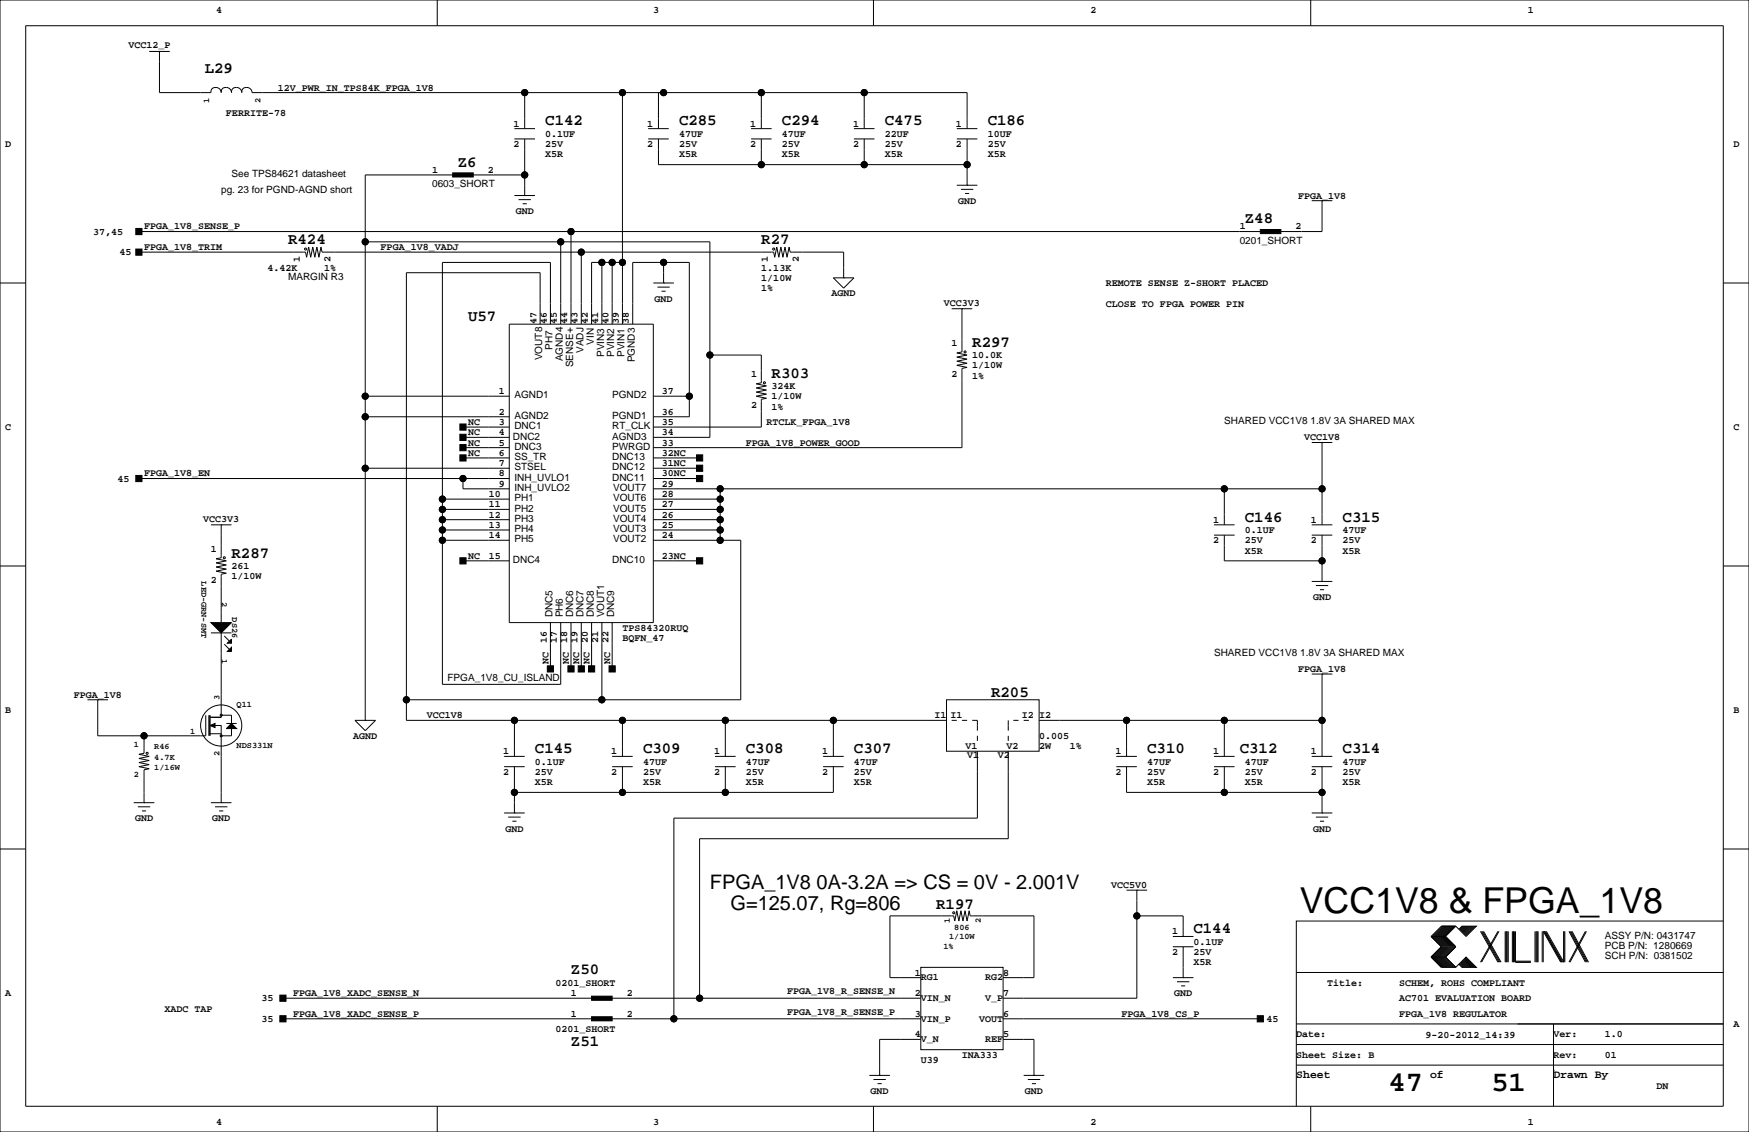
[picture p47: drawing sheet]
<svg xmlns="http://www.w3.org/2000/svg" width="432mm" height="279mm" viewBox="0 0 432 279" stroke-linecap="round" stroke-linejoin="round" font-family="sans-serif">
<defs><g id="words">
<text font-size="8.8" x="320.9" y="225.4">VCC1V8 &amp; FPGA_1V8</text>
<g font-size="7.1">
<text x="342.8" y="269.3">47</text>
<text x="368.2" y="269.3">51</text>
</g>
<g font-size="4.9">
<text x="175.3" y="219.5">FPGA_1V8 0A-3.2A =&gt; CS = 0V - 2.001V</text>
<text x="180.3" y="224.6">G=125.07, Rg=806</text>
</g>
<g font-size="3.9">
<text x="50.5" y="18">L29</text>
<text x="134.6" y="31">C142</text>
<text x="167.6" y="31">C285</text>
<text x="193" y="31">C294</text>
<text x="218.4" y="31">C475</text>
<text x="243.8" y="31">C186</text>
<text x="113" y="41.1">Z6</text>
<text x="307.3" y="55.1">Z48</text>
<text x="71.1" y="60.2">R424</text>
<text x="188" y="60.2">R27</text>
<text x="115.6" y="79.2">U57</text>
<text x="240" y="85.6">R297</text>
<text x="190.5" y="93.2">R303</text>
<text x="307.3" y="128.7">C146</text>
<text x="331.5" y="128.7">C315</text>
<text x="57.1" y="137.6">R287</text>
<text x="244.7" y="171.9">R205</text>
<text x="132.1" y="185.9">C145</text>
<text x="158.7" y="185.9">C309</text>
<text x="184.1" y="185.9">C308</text>
<text x="210.8" y="185.9">C307</text>
<text x="283.2" y="185.9">C310</text>
<text x="306.1" y="185.9">C312</text>
<text x="331.5" y="185.9">C314</text>
<text x="231.1" y="224.4">R197</text>
<text x="294.6" y="230.3">C144</text>
<text x="141" y="240.5">Z50</text>
<text x="141" y="258.3">Z51</text>
</g>
<g font-size="2.8">
<text x="320" y="266.1">Sheet</text>
<text x="353.1" y="266.1">of</text>
<text x="383.5" y="266.1">Drawn By</text>
</g>
<g font-size="2.5">
<text x="53.3" y="3.3">4</text>
<text x="161.3" y="3.3">3</text>
<text x="269.2" y="3.3">2</text>
<text x="377.2" y="3.3">1</text>
<text x="31.7" y="11.9">VCC12_P</text>
<text x="68.6" y="22.4">12V_PWR_IN_TPS84K_FPGA_1V8</text>
<text x="55.8" y="28.5">FERRITE-78</text>
<text x="126.8" y="31.2">1</text>
<text x="134.6" y="33.8">0.1UF</text>
<text x="159.8" y="31.2">1</text>
<text x="167.6" y="33.8">47UF</text>
<text x="185.2" y="31.2">1</text>
<text x="193" y="33.8">47UF</text>
<text x="210.6" y="31.2">1</text>
<text x="218.4" y="33.8">22UF</text>
<text x="236" y="31.2">1</text>
<text x="243.8" y="33.8">10UF</text>
<text x="1.3" y="36.3">D</text>
<text x="126.8" y="36.3">2</text>
<text x="134.6" y="36.3">25V</text>
<text x="134.6" y="38.9">X5R</text>
<text x="159.8" y="36.3">2</text>
<text x="167.6" y="36.3">25V</text>
<text x="167.6" y="38.9">X5R</text>
<text x="185.2" y="36.3">2</text>
<text x="193" y="36.3">25V</text>
<text x="193" y="38.9">X5R</text>
<text x="210.6" y="36.3">2</text>
<text x="218.4" y="36.3">25V</text>
<text x="218.4" y="38.9">X5R</text>
<text x="236" y="36.3">2</text>
<text x="243.8" y="36.3">25V</text>
<text x="243.8" y="38.9">X5R</text>
<text x="428" y="36.3">D</text>
<text x="54.6" y="47.5">pg. 23 for PGND-AGND short</text>
<text x="57.1" y="43.7">See TPS84621 datasheet</text>
<text x="106.7" y="42.7">1</text>
<text x="106.7" y="46.3">0603_SHORT</text>
<text x="120.4" y="42.7">2</text>
<text x="127.3" y="52.8">GND</text>
<text x="236.5" y="50.3">GND</text>
<text x="320.5" y="49">FPGA_1V8</text>
<text x="23" y="57.9">37,45</text>
<text x="35.6" y="56.6">FPGA_1V8_SENSE_P</text>
<text x="306.1" y="56.6">1</text>
<text x="319.8" y="56.6">2</text>
<text x="29.5" y="63">45</text>
<text x="35.6" y="61.7">FPGA_1V8_TRIM</text>
<text x="74" y="64.8" transform="rotate(-90 74 64.8)">1</text>
<text x="81.6" y="64.8" transform="rotate(-90 81.6 64.8)">2</text>
<text x="94" y="61.7">FPGA_1V8_VADJ</text>
<text x="189.6" y="64.8" transform="rotate(-90 189.6 64.8)">1</text>
<text x="197.2" y="64.8" transform="rotate(-90 197.2 64.8)">2</text>
<text x="306.1" y="60.2">0201_SHORT</text>
<text x="66" y="66.8">4.42K</text>
<text x="71.1" y="69.1">MARGIN R3</text>
<text x="80" y="66.8">1%</text>
<text x="188" y="66.8">1.13K</text>
<text x="188" y="69.3">1/10W</text>
<text x="188" y="71.9">1%</text>
<text x="273.1" y="70.6">REMOTE SENSE Z-SHORT PLACED</text>
<text x="161.6" y="74.4">GND</text>
<text x="205.3" y="73.2">AGND</text>
<text x="233" y="75.4">VCC3V3</text>
<text x="273.1" y="75.7">CLOSE TO FPGA POWER PIN</text>
<text x="132.4" y="80" transform="rotate(-90 132.4 80)">47</text>
<text x="135" y="80" transform="rotate(-90 135 80)">46</text>
<text x="137.5" y="80" transform="rotate(-90 137.5 80)">45</text>
<text x="140" y="80" transform="rotate(-90 140 80)">44</text>
<text x="142.6" y="80" transform="rotate(-90 142.6 80)">43</text>
<text x="145.1" y="80" transform="rotate(-90 145.1 80)">42</text>
<text x="147.7" y="80" transform="rotate(-90 147.7 80)">41</text>
<text x="150.2" y="80" transform="rotate(-90 150.2 80)">40</text>
<text x="152.7" y="80" transform="rotate(-90 152.7 80)">39</text>
<text x="155.3" y="80" transform="rotate(-90 155.3 80)">38</text>
<text x="133.9" y="88.9" transform="rotate(-90 133.9 88.9)">VOUT8</text>
<text x="136.4" y="86.4" transform="rotate(-90 136.4 86.4)">PH7</text>
<text x="139" y="89.2" transform="rotate(-90 139 89.2)">AGND4</text>
<text x="144" y="87.1" transform="rotate(-90 144 87.1)">VADJ</text>
<text x="146.6" y="85.1" transform="rotate(-90 146.6 85.1)">VIN</text>
<text x="149.1" y="88.1" transform="rotate(-90 149.1 88.1)">PVIN3</text>
<text x="151.7" y="88.1" transform="rotate(-90 151.7 88.1)">PVIN2</text>
<text x="154.2" y="88.1" transform="rotate(-90 154.2 88.1)">PVIN1</text>
<text x="156.7" y="89.4" transform="rotate(-90 156.7 89.4)">PGND3</text>
<text x="234.9" y="85.4">1</text>
<text x="240" y="88.4">10.0K</text>
<text x="141.5" y="90.7" transform="rotate(-90 141.5 90.7)">SENSE+</text>
<text x="185.4" y="93.1">1</text>
<text x="234.9" y="93.1">2</text>
<text x="240" y="90.9">1/10W</text>
<text x="240" y="93.5">1%</text>
<text x="123.2" y="97.3">1</text>
<text x="127" y="98.3">AGND1</text>
<text x="151.1" y="98.3">PGND2</text>
<text x="163.4" y="97.3">37</text>
<text x="185.4" y="100.7">2</text>
<text x="190.5" y="96">324K</text>
<text x="190.5" y="98.6">1/10W</text>
<text x="190.5" y="101.1">1%</text>
<text x="1.3" y="106.2">C</text>
<text x="115.6" y="107.4">NC</text>
<text x="115.6" y="104.9">NC</text>
<text x="123.2" y="102.4">2</text>
<text x="123.2" y="104.9">3</text>
<text x="123.2" y="107.4">4</text>
<text x="127" y="103.4">AGND2</text>
<text x="127" y="105.9">DNC1</text>
<text x="151.1" y="103.4">PGND1</text>
<text x="151.1" y="105.9">RT_CLK</text>
<text x="163.4" y="107.4">34</text>
<text x="163.4" y="102.4">36</text>
<text x="163.4" y="104.9">35</text>
<text x="189.2" y="104.9">RTCLK_FPGA_1V8</text>
<text x="302.3" y="104.7">SHARED VCC1V8 1.8V 3A SHARED MAX</text>
<text x="428" y="106.2">C</text>
<text x="115.6" y="112.5">NC</text>
<text x="115.6" y="110">NC</text>
<text x="123.2" y="110">5</text>
<text x="123.2" y="112.5">6</text>
<text x="126.6" y="108.5">DNC2</text>
<text x="127" y="111">DNC3</text>
<text x="127" y="113.6">SS_TR</text>
<text x="151.1" y="108.5">AGND3</text>
<text x="151.1" y="113.6">DNC13</text>
<text x="151.1" y="111">PWRGD</text>
<text x="163.4" y="112.5">32NC</text>
<text x="163.4" y="110">33</text>
<text x="184.1" y="110">FPGA_1V8_POWER_GOOD</text>
<text x="321.9" y="108.7">VCC1V8</text>
<text x="29" y="118.9">45</text>
<text x="35.6" y="117.6">FPGA_1V8_EN</text>
<text x="123.2" y="117.6">8</text>
<text x="123.2" y="115.1">7</text>
<text x="127" y="118.6">INH_UVLO1</text>
<text x="127" y="116.1">STSEL</text>
<text x="151.1" y="118.6">DNC11</text>
<text x="151.1" y="116.1">DNC12</text>
<text x="163.4" y="117.6">30NC</text>
<text x="163.4" y="115.1">31NC</text>
<text x="120.6" y="122.7">10</text>
<text x="120.6" y="125.2">11</text>
<text x="123.2" y="120.1">9</text>
<text x="127" y="121.2">INH_UVLO2</text>
<text x="127" y="123.7">PH1</text>
<text x="151.4" y="123.7">VOUT6</text>
<text x="151.4" y="121.2">VOUT7</text>
<text x="163.4" y="122.7">28</text>
<text x="163.4" y="120.1">29</text>
<text x="163.4" y="125.2">27</text>
<text x="50.2" y="128.8">VCC3V3</text>
<text x="120.6" y="127.8">12</text>
<text x="120.6" y="130.3">13</text>
<text x="127" y="126.3">PH2</text>
<text x="127" y="128.8">PH3</text>
<text x="127" y="131.3">PH4</text>
<text x="151.4" y="131.3">VOUT3</text>
<text x="151.4" y="128.8">VOUT4</text>
<text x="151.4" y="126.3">VOUT5</text>
<text x="163.4" y="130.3">25</text>
<text x="163.4" y="127.8">26</text>
<text x="299.5" y="129">1</text>
<text x="307.3" y="131.6">0.1UF</text>
<text x="323.6" y="129">1</text>
<text x="331.5" y="131.6">47UF</text>
<text x="52.1" y="136.2">1</text>
<text x="115.6" y="137.9">NC</text>
<text x="120.6" y="137.9">15</text>
<text x="120.6" y="132.8">14</text>
<text x="127" y="133.9">PH5</text>
<text x="151.4" y="133.9">VOUT2</text>
<text x="163.4" y="137.9">23NC</text>
<text x="163.4" y="132.8">24</text>
<text x="299.5" y="134.1">2</text>
<text x="307.3" y="134.1">25V</text>
<text x="307.3" y="136.7">X5R</text>
<text x="323.6" y="134.1">2</text>
<text x="331.5" y="134.1">25V</text>
<text x="331.5" y="136.7">X5R</text>
<text x="52.1" y="143.9">2</text>
<text x="57.1" y="140.5">261</text>
<text x="57.1" y="143">1/10W</text>
<text x="126.6" y="139">DNC4</text>
<text x="151.1" y="139">DNC10</text>
<text x="324.2" y="148.1">GND</text>
<text x="136.4" y="152.4" transform="rotate(-90 136.4 152.4)">DNC5</text>
<text x="139" y="152.4" transform="rotate(-90 139 152.4)">PH6</text>
<text x="141.5" y="152.4" transform="rotate(-90 141.5 152.4)">DNC6</text>
<text x="144" y="152.4" transform="rotate(-90 144 152.4)">DNC7</text>
<text x="146.6" y="152.4" transform="rotate(-90 146.6 152.4)">DNC8</text>
<text x="149.1" y="152.4" transform="rotate(-90 149.1 152.4)">VOUT1</text>
<text x="151.7" y="152.4" transform="rotate(-90 151.7 152.4)">DNC9</text>
<text x="153.7" y="155.7">TPS84320RUQ</text>
<text x="135" y="158.8" transform="rotate(-90 135 158.8)">16</text>
<text x="137.5" y="158.8" transform="rotate(-90 137.5 158.8)">17</text>
<text x="140" y="158.8" transform="rotate(-90 140 158.8)">18</text>
<text x="142.6" y="158.8" transform="rotate(-90 142.6 158.8)">19</text>
<text x="145.1" y="158.8" transform="rotate(-90 145.1 158.8)">20</text>
<text x="147.7" y="158.8" transform="rotate(-90 147.7 158.8)">21</text>
<text x="150.2" y="158.8" transform="rotate(-90 150.2 158.8)">22</text>
<text x="153.7" y="158.2">BQFN_47</text>
<text x="299.7" y="161.8">SHARED VCC1V8 1.8V 3A SHARED MAX</text>
<text x="135.4" y="163.8" transform="rotate(-90 135.4 163.8)">NC</text>
<text x="140.5" y="163.8" transform="rotate(-90 140.5 163.8)">NC</text>
<text x="143" y="163.8" transform="rotate(-90 143 163.8)">NC</text>
<text x="145.5" y="163.8" transform="rotate(-90 145.5 163.8)">NC</text>
<text x="150.6" y="163.8" transform="rotate(-90 150.6 163.8)">NC</text>
<text x="320.5" y="165.9">FPGA_1V8</text>
<text x="18.2" y="172.2">FPGA_1V8</text>
<text x="110.5" y="168.2">FPGA_1V8_CU_ISLAND</text>
<text x="1.3" y="176">B</text>
<text x="105.4" y="177.3">VCC1V8</text>
<text x="230.7" y="177.3">I1</text>
<text x="234.7" y="177.2">I1</text>
<text x="252.3" y="177.2">I2</text>
<text x="256.5" y="177.3">I2</text>
<text x="428" y="176">B</text>
<text x="87.2" y="182.4">AGND</text>
<text x="238.3" y="184.8">V1</text>
<text x="248.5" y="184.8">V2</text>
<text x="256.5" y="182.4">0.005</text>
<text x="256.5" y="184.9">2W</text>
<text x="264.2" y="184.9">1%</text>
<text x="124.2" y="186.2">1</text>
<text x="124.2" y="191.3">2</text>
<text x="132.1" y="191.3">25V</text>
<text x="132.1" y="188.7">0.1UF</text>
<text x="150.9" y="186.2">1</text>
<text x="150.9" y="191.3">2</text>
<text x="158.7" y="188.7">47UF</text>
<text x="158.7" y="191.3">25V</text>
<text x="176.3" y="186.2">1</text>
<text x="176.3" y="191.3">2</text>
<text x="184.1" y="188.7">47UF</text>
<text x="184.1" y="191.3">25V</text>
<text x="203" y="186.2">1</text>
<text x="203" y="191.3">2</text>
<text x="210.8" y="188.7">47UF</text>
<text x="210.8" y="191.3">25V</text>
<text x="238.8" y="187">V1</text>
<text x="246.4" y="187">V2</text>
<text x="275.4" y="186.2">1</text>
<text x="275.4" y="191.3">2</text>
<text x="283.2" y="188.7">47UF</text>
<text x="283.2" y="191.3">25V</text>
<text x="299.5" y="186.2">1</text>
<text x="299.5" y="191.3">2</text>
<text x="307.3" y="188.7">47UF</text>
<text x="307.3" y="191.3">25V</text>
<text x="323.6" y="186.2">1</text>
<text x="323.6" y="191.3">2</text>
<text x="331.5" y="188.7">47UF</text>
<text x="331.5" y="191.3">25V</text>
<text x="132.1" y="193.8">X5R</text>
<text x="158.7" y="193.8">X5R</text>
<text x="184.1" y="193.8">X5R</text>
<text x="210.8" y="193.8">X5R</text>
<text x="283.2" y="193.8">X5R</text>
<text x="307.3" y="193.8">X5R</text>
<text x="331.5" y="193.8">X5R</text>
<text x="33.3" y="202.7">GND</text>
<text x="52.4" y="202.7">GND</text>
<text x="124.8" y="205.2">GND</text>
<text x="324.2" y="205.2">GND</text>
<text x="274.3" y="219.2">VCC5V0</text>
<text x="289.3" y="230.6">1</text>
<text x="294.6" y="233.2">0.1UF</text>
<text x="396.2" y="231.7">ASSY P/N: 0431747</text>
<text x="289.3" y="235.7">2</text>
<text x="294.6" y="235.7">25V</text>
<text x="294.6" y="238.3">X5R</text>
<text x="396.2" y="234.2">PCB P/N: 1280669</text>
<text x="396.2" y="236.8">SCH P/N: 0381502</text>
<text x="1.3" y="245.9">A</text>
<text x="72.4" y="245.9">FPGA_1V8_XADC_SENSE_N</text>
<text x="137.2" y="243.3">0201_SHORT</text>
<text x="141" y="245.9">1</text>
<text x="154.7" y="245.9">2</text>
<text x="194.3" y="245.5">FPGA_1V8_R_SENSE_N</text>
<text x="225.8" y="245.9">2</text>
<text x="225.8" y="240.8">1</text>
<text x="227.3" y="242">RG1</text>
<text x="243.2" y="242">RG2</text>
<text x="247.6" y="245.9">7</text>
<text x="247.6" y="240.8">8</text>
<text x="289.9" y="245.9">GND</text>
<text x="327.7" y="243.3">Title:</text>
<text x="345.4" y="243.3">SCHEM, ROHS COMPLIANT</text>
<text x="40.6" y="249.7">XADC TAP</text>
<text x="64.6" y="247.1">35</text>
<text x="72.4" y="251">FPGA_1V8_XADC_SENSE_P</text>
<text x="141" y="251">1</text>
<text x="154.7" y="251">2</text>
<text x="194.3" y="250.5">FPGA_1V8_R_SENSE_P</text>
<text x="225.8" y="251">3</text>
<text x="227.3" y="247.1">VIN_N</text>
<text x="243.2" y="247.1">V_P</text>
<text x="247.6" y="251">6</text>
<text x="276.9" y="251">FPGA_1V8_CS_P</text>
<text x="345.4" y="247.1">AC701 EVALUATION BOARD</text>
<text x="345.4" y="251">FPGA_1V8 REGULATOR</text>
<text x="64.6" y="252.2">35</text>
<text x="137.2" y="254.8">0201_SHORT</text>
<text x="225.8" y="256">4</text>
<text x="227.3" y="252.2">VIN_P</text>
<text x="227.3" y="257.2">V_N</text>
<text x="241.7" y="252.2">VOUT</text>
<text x="243.2" y="257.2">REF</text>
<text x="247.6" y="256">5</text>
<text x="312.7" y="252.2">45</text>
<text x="320" y="256">Date:</text>
<text x="351.9" y="256.3">9-20-2012_14:39</text>
<text x="383.5" y="256">Ver:</text>
<text x="396.2" y="256">1.0</text>
<text x="428" y="253.5">A</text>
<text x="227.3" y="262.4">U39</text>
<text x="237.5" y="261.1">INA333</text>
<text x="320" y="261.1">Sheet Size: B</text>
<text x="383.5" y="261.1">Rev:</text>
<text x="396.2" y="261.1">01</text>
<text x="408.9" y="268.7">DN</text>
<text x="214.9" y="270">GND</text>
<text x="253" y="270">GND</text>
<text x="53.3" y="277.6">4</text>
<text x="161.3" y="277.6">3</text>
<text x="269.2" y="277.6">2</text>
<text x="377.2" y="277.6">1</text>
</g>
<g font-size="2.1">
<text x="51.6" y="25.4" transform="rotate(-90 51.6 25.4)">1</text>
<text x="64.3" y="25.4" transform="rotate(-90 64.3 25.4)">2</text>
<text x="49.7" y="143.5" transform="rotate(90 49.7 143.5)">LED-GRN-SMT</text>
<text x="54.8" y="148.6" transform="rotate(90 54.8 148.6)">2</text>
<text x="57.3" y="152.4" transform="rotate(90 57.3 152.4)">DS26</text>
<text x="54.8" y="162.6" transform="rotate(90 54.8 162.6)">1</text>
<text x="54.2" y="172.7" transform="rotate(-90 54.2 172.7)">3</text>
<text x="58.4" y="174.6">Q11</text>
<text x="33" y="184.3">1</text>
<text x="38.1" y="185">R46</text>
<text x="47" y="181.2">1</text>
<text x="58.4" y="184.7">NDS331N</text>
<text x="33" y="191.9">2</text>
<text x="38.1" y="187.5">4.7K</text>
<text x="38.1" y="190.1">1/16W</text>
<text x="54.2" y="186.7" transform="rotate(-90 54.2 186.7)">2</text>
<text x="234.5" y="227.8" transform="rotate(-90 234.5 227.8)">1</text>
<text x="242.1" y="227.8" transform="rotate(-90 242.1 227.8)">2</text>
<text x="234.3" y="231.7">1/10W</text>
<text x="235.6" y="229.4">806</text>
<text x="232.9" y="234.3">1%</text>
</g>
</g></defs>
<g fill="none" stroke="#000" stroke-width=".25">
<path d="M0 0h431.8v279.4h-431.8zM6.3 6.4h419.1v266.6h-419.1zM36.8 12.7h5.1M39.4 12.7h.1M39.4 12.7v10.2h12.7a1.26 1.26 0 0 1 1.3-1.4 1.26 1.26 0 0 1 1.2 1.4 1.27 1.27 0 0 1 1.3-1.4 1.27 1.27 0 0 1 1.2 1.4 1.05 1.05 0 0 1 1.3-1.3M107.9 0v6.4M215.6 0v6.4M323.6 0v6.4M58.4 21.6a1.27 1.27 0 0 1 1.3 1.3M59.7 22.9a1.26 1.26 0 0 1 1.3-1.4 1.26 1.26 0 0 1 1.2 1.4h176.6v8.9M127 34.3h5.1M127 31.8h5.1"/>
<path d="M129.5 22.9v8.9M129.5 34.3v14M153.7 22.9v57.1M160 34.3h5.1M160 31.8h5.1M162.6 22.9v8.9M162.6 34.3v6.3h76.2M185.4 34.3h5.1M185.4 31.8h5.1M188 22.9v8.9M188 34.3v6.3M210.8 34.3h5.1"/>
<path d="M210.8 31.8h5.1M213.4 22.9v8.9M213.4 34.3v6.3M236.2 34.3h5.1M236.2 31.8h5.1M238.8 34.3v11.4M34.3 57.2h276.8M90.2 59.7h85.1v48.2h-14M111.8 43.2h-21.6v134.6M116.8 43.2h12.7M127 48.3h5.1M128 49.3h3.1"/>
<path d="M129 50.3h1M129.5 48.3h.1M138.4 59.7v20.3M141 57.2v22.8M236.2 45.7h5.1M237.2 46.7h3.1M238.3 47.8h1M238.8 45.7h.1M323.8 49.5h5.1M326.4 49.5h.1M326.4 49.5v7.7h-10.2M0 69.8h6.3"/>
<path d="M34.3 62.2h41.1l.3 1.3 .5-2.5 .5 2.5 .5-2.5 .5 2.5 .5-2.5 .5 2.5 .5-2.5 .3 1.2h111.5l.3 1.3 .5-2.5 .5 2.5 .5-2.5 .5 2.5 .5-2.5 .5 2.5 .5-2.5 .3 1.2h13.2v6.4M143.5 62.2v17.8M148.6 64.8v15.2M151.1 64.8v15.2M153.7 64.8h-7.7v15.2M161.3 69.8h5.1M162.3 70.9h3.1M163.3 71.9h1M163.8 69.8h.1M163.8 64.8v5M205.7 68.6h5.1l-2.5 2.5zM208.3 68.6h.1"/>
<path d="M234.9 76.2h5.1M237.5 76.2h.1M237.5 76.2v10.7l-1.3 .2 2.6 .5-2.6 .5 2.6 .5-2.6 .6 2.6 .5-2.6 .5 2.6 .5-1.3 .2v19.6h-76.2M425.4 69.8h6.4M90.2 97.8h35.5M125.7 80h35.6v73.7h-35.6zM133.3 80v-12.7h-33v110.5h133.4M135.9 80v-15.2h-26.7v104.1h29.2v-15.2M156.2 80v-15.2h14v38.1h-8.9M161.3 97.8h8.9M175.3 87.6h12.7v6.9l-1.3 .2 2.5 .5-2.5 .6 2.5 .5-2.5 .5 2.5 .5-2.5 .5 2.5 .5-1.2 .3v6.8h-26.7M34.3 118.1h91.4"/>
<path d="M90.2 115.6h35.5M90.2 102.9h35.5M114.3 118.1v2.6h11.4M114.3 105.4h11.4M114.3 107.9h11.4M114.3 110.5h11.4M114.3 113h11.4M161.3 118.1h11.4M161.3 115.6h11.4M161.3 113h11.4M323.8 109.2h5.1M326.4 109.2h.1"/>
<path d="M326.4 109.2v20.3M0 139.7h6.3M52.1 129.5h5M54.6 129.5h.1M54.6 129.5v8.2l-1.3 .2 2.6 .5-2.6 .5 2.6 .5-2.6 .6 2.6 .5-2.6 .5 2.6 .5-1.3 .2v12M109.2 133.3h16.5M109.2 130.8h16.5M109.2 128.3h16.5M109.2 125.7h16.5M109.2 123.2h16.5M114.3 138.4h11.4M161.3 120.7h165.1"/>
<path d="M161.3 133.3h21.6v39.4h-82.6M161.3 130.8h16.5M161.3 128.3h16.5M161.3 125.7h16.5M161.3 123.2h16.5M161.3 138.4h11.4M177.8 120.7v12.6M299.7 129.5h5.1M299.7 132.1h5.1M302.3 120.7v8.8M302.3 132.1v6.3h24.1M323.8 129.5h5.1"/>
<path d="M323.8 132.1h5.1M326.4 132.1v11.4M425.4 139.7h6.4M52.1 156.2h5M54.6 156.2v20.8h-2.8M55.4 157l1.2 1.2M55.4 159l1.2 1.3M135.9 153.7v11.4M141 153.7v11.4M143.5 153.7v11.4M146 153.7v11.4M148.6 153.7v19"/>
<path d="M151.1 153.7v11.4M323.8 143.5h5.1M324.9 144.5h3M325.9 145.5h1M326.4 143.5h.1M21.6 172.7h5.1M24.1 172.7h.1M24.1 172.7v8.9h26.7v-5.1M51.6 176.5v5.1M51.8 176.5v5.1M53.1 179.1h1.5v19M54.6 176.5h2.5v2.1"/>
<path d="M55.9 178.6h2.5M57.1 179.8v1.8h-2.5M87.6 177.8h5.1l-2.5 2.5zM90.2 177.8h.1M127 177.8v8.9M153.7 177.8v8.9M179.1 177.8v8.9M205.7 177.8v8.9M233.7 172.7h22.8v12.7h-22.8zM234.9 177.8h1.3M237.5 177.8h1.3M240 177.8h1.3v2.5"/>
<path d="M248.9 177.8v2.5M250.2 177.8h1.3M252.7 177.8h1.3M256.5 177.8h69.9M278.1 177.8v8.9M302.3 177.8v8.9M323.8 166.4h5.1M326.4 166.4h.1M326.4 166.4v20.3M33 198.1h5.1M34 199.1h3.1M35.6 198.1h.1"/>
<path d="M35.6 181.6v4.3l-1.3 .3 2.5 .5-2.5 .5 2.5 .5-2.5 .5 2.5 .5-2.5 .5 2.5 .5-1.2 .3v8.1M51.8 181.1h2.8M52.1 198.1h5M53.1 199.1h3M54.6 198.1h.1M124.5 189.2h5M124.5 186.7h5M127 189.2v11.5M151.1 189.2h5.1M151.1 186.7h5.1M153.7 189.2v6.4M176.5 189.2h5.1"/>
<path d="M176.5 186.7h5.1M179.1 189.2v6.4M203.2 189.2h5.1M203.2 186.7h5.1M205.7 189.2v6.4h-78.7M241.3 181.6v1.3M241.3 185.4v16.5h-74.9v49.6M248.9 181.6v1.3M248.9 185.4v21.6h-76.2v39.4M275.6 189.2h5.1M275.6 186.7h5.1M278.1 189.2v6.4h48.3"/>
<path d="M299.7 189.2h5.1M299.7 186.7h5.1M302.3 189.2v6.4M323.8 189.2h5.1M323.8 186.7h5.1M326.4 189.2v11.5M0 209.5h6.3M35.1 200.2h1M54.1 200.2h1M124.5 200.7h5M125.5 201.7h3M126.5 202.7h1"/>
<path d="M127 200.7h.1M278.1 219.7h5.1M280.7 219.7h.1M280.7 219.7v26.7h-33.1M323.8 200.7h5.1M324.9 201.7h3M325.9 202.7h1M326.4 200.7h.1M425.4 209.5h6.4M227.3 238.8h20.3v20.3h-20.3zM280.7 226.1h11.4v5M289.6 233.7h5"/>
<path d="M289.6 231.1h5M292.1 233.7v7.6M353.3 231.1h3.6M353.3 236.2l2.6 2.6h3.5M353.3 231.1l2.6 2.6-2.6 2.5M353.3 236.2h3.6M356.1 228.6l-2.5 2.5 2.5 2.6-2.5 2.5 2.5 2.6M356.4 228.6l-2.6 2.5 2.6 2.6-2.6 2.5 2.6 2.6M356.6 228.6l-2.5 2.5 2.5 2.6-2.5 2.5 2.5 2.6M356.9 228.6l-2.6 2.5 2.6 2.6-2.6 2.5 2.6 2.6M356.9 231.1l2.5 2.6-2.5 2.5M356.9 236.2l2.5 2.6"/>
<path d="M357.1 228.6l-2.5 2.5 2.5 2.6-2.5 2.5 2.5 2.6M357.4 228.6l-2.6 2.5 2.6 2.6-2.6 2.5 2.6 2.6M357.6 228.6l-2.5 2.5 2.5 2.6-2.5 2.5 2.5 2.6M357.9 228.6l-2.6 2.5 2.6 2.6-2.6 2.5 2.6 2.6M358.1 228.6l-2.5 2.5 2.5 2.6-2.5 2.5 2.5 2.6M358.4 228.6l-2.5 2.5 2.5 2.6-2.5 2.5 2.5 2.6M358.6 228.6l-2.5 2.5 2.5 2.6-2.5 2.5 2.5 2.6M358.9 228.6l-2.5 2.5 2.5 2.6-2.5 2.5 2.5 2.6M359.2 228.6l-2.6 2.5 2.6 2.6-2.6 2.5 2.6 2.6M359.4 228.6l2.5 2.5 2.6-2.5h-3.6l-.7 .8M359.4 228.6h-3.5l-2.6 2.5M359.4 228.6l-2.5 2.5"/>
<path d="M360.2 238l.7 .8h3.6l-2.6-2.6-2.5 2.6M360.4 237.7l1 1.1M360.4 238l.8 .8M360.7 237.5l1.2 1.3M360.7 237.7l1 1.1M360.9 237.2l1.6 1.6M360.9 237.5l1.3 1.3M361.2 237l1.8 1.8M361.2 237.2l1.5 1.6M361.2 228.6l-.8 .8M361.4 236.7l2.1 2.1M361.4 237l1.8 1.8"/>
<path d="M361.4 228.6l-1 1M361.7 236.5l2.3 2.3M361.7 236.7l2 2.1M361.7 228.6l-1 1M361.9 236.5l2.3 2.3M361.9 228.6l-1.2 1.3M362.2 228.6l-1.3 1.3M362.5 228.6l-1.6 1.5M362.7 228.6l-1.5 1.5M363 228.6l-1.8 1.8M363.2 228.6l-1.8 1.8M363.5 228.6l-2.1 2"/>
<path d="M363.7 228.6l-2 2M364 228.6l-2.3 2.3M364.2 228.6l-2.3 2.3M365.5 229.9l4.3 7.6M365.8 229.9l4.3 7.6M366 229.9l4.3 7.6M366.3 229.9l4.3 7.6M369.8 229.9l-4.3 7.6M370.1 229.9l-4.3 7.6M371.6 229.9v7.6M371.9 229.9v7.6M372.1 229.9v7.6"/>
<path d="M372.4 229.9v7.6M373.4 229.9v7.6M373.6 229.9v7.6M373.9 229.9v7.6M374.1 229.9v7.6h3.9M374.1 237.2h3.9M379 229.9v7.6M379.2 229.9v7.6M379.5 229.9v7.6M379.7 229.9v7.6M380.7 229.9v7.6M381 237.5v-7.6l4.3 7.6"/>
<path d="M381.3 229.9l4.3 7.6M381.5 229.9l4.3 7.6M381.8 229.9l4.3 7.6v-7.6M386.3 229.9v7.6M387.3 229.9l4.1 7.6M387.6 229.9l4.1 7.6M387.9 229.9l4 7.6M388.1 229.9l4.1 7.6M391.4 229.9l-4.1 7.6M391.7 229.9l-4.1 7.6M425.4 227.3h-105.4v35.6M69.8 246.4h76.2"/>
<path d="M69.8 251.5h76.2M151.1 246.4h76.2M151.1 251.5h76.2M227.3 241.3h-7.6v-15.2h15.8l.2 1.2 .5-2.5 .5 2.5 .5-2.5 .5 2.5 .6-2.5 .5 2.5 .5-2.5 .2 1.3h15.8v15.2h-7.7M227.3 256.5h-10.1v8.9M247.6 256.5h7.7v8.9M247.6 251.5h63.5M289.6 241.3h5M290.6 242.3h3M291.6 243.3h1M292.1 241.3h.1M320 257.8h105.4"/>
<path d="M320 252.7h105.4M320 240h105.4M383.5 252.7v20.3M107.9 273v6.4M214.6 265.4h5.1M215.6 266.4h3.1M215.6 273v6.4M216.7 267.5h1M217.2 265.4h.1M252.7 265.4h5.1M253.7 266.4h3.1M254.8 267.5h1"/>
<path d="M255.3 265.4h.1M320 262.9v10.1M320 262.9h105.4M323.6 273v6.4M383.5 264.2h.1"/>
<circle cx="129.5" cy="22.9" r=".76"/>
<circle cx="153.7" cy="22.9" r=".76"/>
<circle cx="163.8" cy="22.9" r=".76"/>
<circle cx="188" cy="22.9" r=".76"/>
<circle cx="213.4" cy="22.9" r=".76"/>
<circle cx="90.2" cy="59.7" r=".76"/>
<circle cx="129.5" cy="43.2" r=".76"/>
<circle cx="138.4" cy="59.7" r=".76"/>
<circle cx="141" cy="57.1" r=".76"/>
<circle cx="188" cy="40.6" r=".76"/>
<circle cx="213.4" cy="40.6" r=".76"/>
<circle cx="238.8" cy="40.6" r=".76"/>
<circle cx="75.4" cy="61.5" r=".25"/>
<circle cx="143.5" cy="62.2" r=".76"/>
<circle cx="148.6" cy="64.8" r=".76"/>
<circle cx="151.1" cy="64.8" r=".76"/>
<circle cx="153.7" cy="64.8" r=".76"/>
<circle cx="163.8" cy="64.8" r=".76"/>
<circle cx="191" cy="61.5" r=".25"/>
<circle cx="90.2" cy="97.8" r=".76"/>
<circle cx="170.2" cy="97.8" r=".76"/>
<circle cx="175.3" cy="87.6" r=".76"/>
<circle cx="188.7" cy="94.5" r=".25"/>
<circle cx="238.3" cy="86.9" r=".25"/>
<circle cx="90.2" cy="115.6" r=".76"/>
<circle cx="90.2" cy="102.9" r=".76"/>
<circle cx="114.3" cy="118.1" r=".76"/>
<circle cx="55.4" cy="137.7" r=".25"/>
<circle cx="109.2" cy="125.7" r=".76"/>
<circle cx="109.2" cy="128.3" r=".76"/>
<circle cx="109.2" cy="133.3" r=".76"/>
<circle cx="109.2" cy="123.2" r=".76"/>
<circle cx="109.2" cy="130.8" r=".76"/>
<circle cx="177.8" cy="125.7" r=".76"/>
<circle cx="177.8" cy="128.3" r=".76"/>
<circle cx="177.8" cy="120.6" r=".76"/>
<circle cx="177.8" cy="133.3" r=".76"/>
<circle cx="177.8" cy="123.2" r=".76"/>
<circle cx="177.8" cy="130.8" r=".76"/>
<circle cx="302.3" cy="120.6" r=".76"/>
<circle cx="326.4" cy="138.4" r=".76"/>
<circle cx="326.4" cy="120.6" r=".76"/>
<circle cx="54.6" cy="179.1" r="5.1"/>
<circle cx="54.6" cy="176.5" r=".25"/>
<circle cx="100.3" cy="172.7" r=".76"/>
<circle cx="127" cy="177.8" r=".76"/>
<circle cx="148.6" cy="172.7" r=".76"/>
<circle cx="153.7" cy="177.8" r=".76"/>
<circle cx="179.1" cy="177.8" r=".76"/>
<circle cx="205.7" cy="177.8" r=".76"/>
<circle cx="278.1" cy="177.8" r=".76"/>
<circle cx="302.3" cy="177.8" r=".76"/>
<circle cx="326.4" cy="177.8" r=".76"/>
<circle cx="35.6" cy="181.6" r=".76"/>
<circle cx="36.3" cy="185.9" r=".25"/>
<circle cx="54.6" cy="181.6" r=".25"/>
<circle cx="127" cy="195.6" r=".76"/>
<circle cx="153.7" cy="195.6" r=".76"/>
<circle cx="179.1" cy="195.6" r=".76"/>
<circle cx="302.3" cy="195.6" r=".76"/>
<circle cx="326.4" cy="195.6" r=".76"/>
<circle cx="235.5" cy="225.3" r=".25"/>
<circle cx="280.7" cy="226.1" r=".76"/>
<circle cx="166.4" cy="251.5" r=".76"/>
<circle cx="172.7" cy="246.4" r=".76"/>
</g>
<g fill="#000" stroke="#000" stroke-width=".25">
<path d="M33.5 56.4h1.6v1.5h-1.6z" fill-rule="evenodd"/>
<path d="M111.8 42.7h5v1h-5z" fill-rule="evenodd"/>
<path d="M311.1 56.6h5.1v1.1h-5.1z" fill-rule="evenodd"/>
<path d="M33.5 61.5h1.6v1.5h-1.6z" fill-rule="evenodd"/>
<path d="M33.5 117.3h1.6v1.6h-1.6z" fill-rule="evenodd"/>
<path d="M113.5 104.6h1.6v1.6h-1.6z" fill-rule="evenodd"/>
<path d="M113.5 107.2h1.6v1.5h-1.6z" fill-rule="evenodd"/>
<path d="M113.5 109.7h1.6v1.6h-1.6z" fill-rule="evenodd"/>
<path d="M113.5 112.3h1.6v1.5h-1.6z" fill-rule="evenodd"/>
<path d="M172 117.3h1.5v1.6h-1.5z" fill-rule="evenodd"/>
<path d="M172 114.8h1.5v1.5h-1.5z" fill-rule="evenodd"/>
<path d="M172 112.3h1.5v1.5h-1.5z" fill-rule="evenodd"/>
<path d="M113.5 137.7h1.6v1.5h-1.6z" fill-rule="evenodd"/>
<path d="M172 137.7h1.5v1.5h-1.5z" fill-rule="evenodd"/>
<path d="M52.1 153.7h5l-2.5 2.5z" fill-rule="evenodd"/>
<path d="M57.1 157.7v1.1h-1z" fill-rule="evenodd"/>
<path d="M51.8 179.1l1.3-.5v1z" fill-rule="evenodd"/>
<path d="M57.1 178.6l1.3 1.2h-2.5z" fill-rule="evenodd"/>
<path d="M56.1 160.8l1-1v1z" fill-rule="evenodd"/>
<path d="M135.1 164.3h1.6v1.6h-1.6z" fill-rule="evenodd"/>
<path d="M140.2 164.3h1.5v1.6h-1.5z" fill-rule="evenodd"/>
<path d="M142.7 164.3h1.6v1.6h-1.6z" fill-rule="evenodd"/>
<path d="M145.3 164.3h1.5v1.6h-1.5z" fill-rule="evenodd"/>
<path d="M150.4 164.3h1.5v1.6h-1.5z" fill-rule="evenodd"/>
<path d="M69.1 245.6h1.5v1.5h-1.5z" fill-rule="evenodd"/>
<path d="M69.1 250.7h1.5v1.5h-1.5z" fill-rule="evenodd"/>
<path d="M146 245.9h5.1v1h-5.1z" fill-rule="evenodd"/>
<path d="M146 251h5.1v1h-5.1z" fill-rule="evenodd"/>
<path d="M310.4 250.7h1.5v1.5h-1.5z" fill-rule="evenodd"/>
<circle cx="129.5" cy="22.9" r=".76"/>
<circle cx="153.7" cy="22.9" r=".76"/>
<circle cx="163.8" cy="22.9" r=".76"/>
<circle cx="188" cy="22.9" r=".76"/>
<circle cx="213.4" cy="22.9" r=".76"/>
<circle cx="90.2" cy="59.7" r=".76"/>
<circle cx="129.5" cy="43.2" r=".76"/>
<circle cx="138.4" cy="59.7" r=".76"/>
<circle cx="141" cy="57.1" r=".76"/>
<circle cx="188" cy="40.6" r=".76"/>
<circle cx="213.4" cy="40.6" r=".76"/>
<circle cx="238.8" cy="40.6" r=".76"/>
<circle cx="143.5" cy="62.2" r=".76"/>
<circle cx="148.6" cy="64.8" r=".76"/>
<circle cx="151.1" cy="64.8" r=".76"/>
<circle cx="153.7" cy="64.8" r=".76"/>
<circle cx="163.8" cy="64.8" r=".76"/>
<circle cx="90.2" cy="97.8" r=".76"/>
<circle cx="170.2" cy="97.8" r=".76"/>
<circle cx="175.3" cy="87.6" r=".76"/>
<circle cx="90.2" cy="115.6" r=".76"/>
<circle cx="90.2" cy="102.9" r=".76"/>
<circle cx="114.3" cy="118.1" r=".76"/>
<circle cx="109.2" cy="125.7" r=".76"/>
<circle cx="109.2" cy="128.3" r=".76"/>
<circle cx="109.2" cy="133.3" r=".76"/>
<circle cx="109.2" cy="123.2" r=".76"/>
<circle cx="109.2" cy="130.8" r=".76"/>
<circle cx="177.8" cy="125.7" r=".76"/>
<circle cx="177.8" cy="128.3" r=".76"/>
<circle cx="177.8" cy="120.6" r=".76"/>
<circle cx="177.8" cy="133.3" r=".76"/>
<circle cx="177.8" cy="123.2" r=".76"/>
<circle cx="177.8" cy="130.8" r=".76"/>
<circle cx="302.3" cy="120.6" r=".76"/>
<circle cx="326.4" cy="138.4" r=".76"/>
<circle cx="326.4" cy="120.6" r=".76"/>
<circle cx="100.3" cy="172.7" r=".76"/>
<circle cx="127" cy="177.8" r=".76"/>
<circle cx="148.6" cy="172.7" r=".76"/>
<circle cx="153.7" cy="177.8" r=".76"/>
<circle cx="179.1" cy="177.8" r=".76"/>
<circle cx="205.7" cy="177.8" r=".76"/>
<circle cx="278.1" cy="177.8" r=".76"/>
<circle cx="302.3" cy="177.8" r=".76"/>
<circle cx="326.4" cy="177.8" r=".76"/>
<circle cx="35.6" cy="181.6" r=".76"/>
<circle cx="127" cy="195.6" r=".76"/>
<circle cx="153.7" cy="195.6" r=".76"/>
<circle cx="179.1" cy="195.6" r=".76"/>
<circle cx="302.3" cy="195.6" r=".76"/>
<circle cx="326.4" cy="195.6" r=".76"/>
<circle cx="280.7" cy="226.1" r=".76"/>
<circle cx="166.4" cy="251.5" r=".76"/>
<circle cx="172.7" cy="246.4" r=".76"/>
</g>
<use href="#words"/>
</svg>
